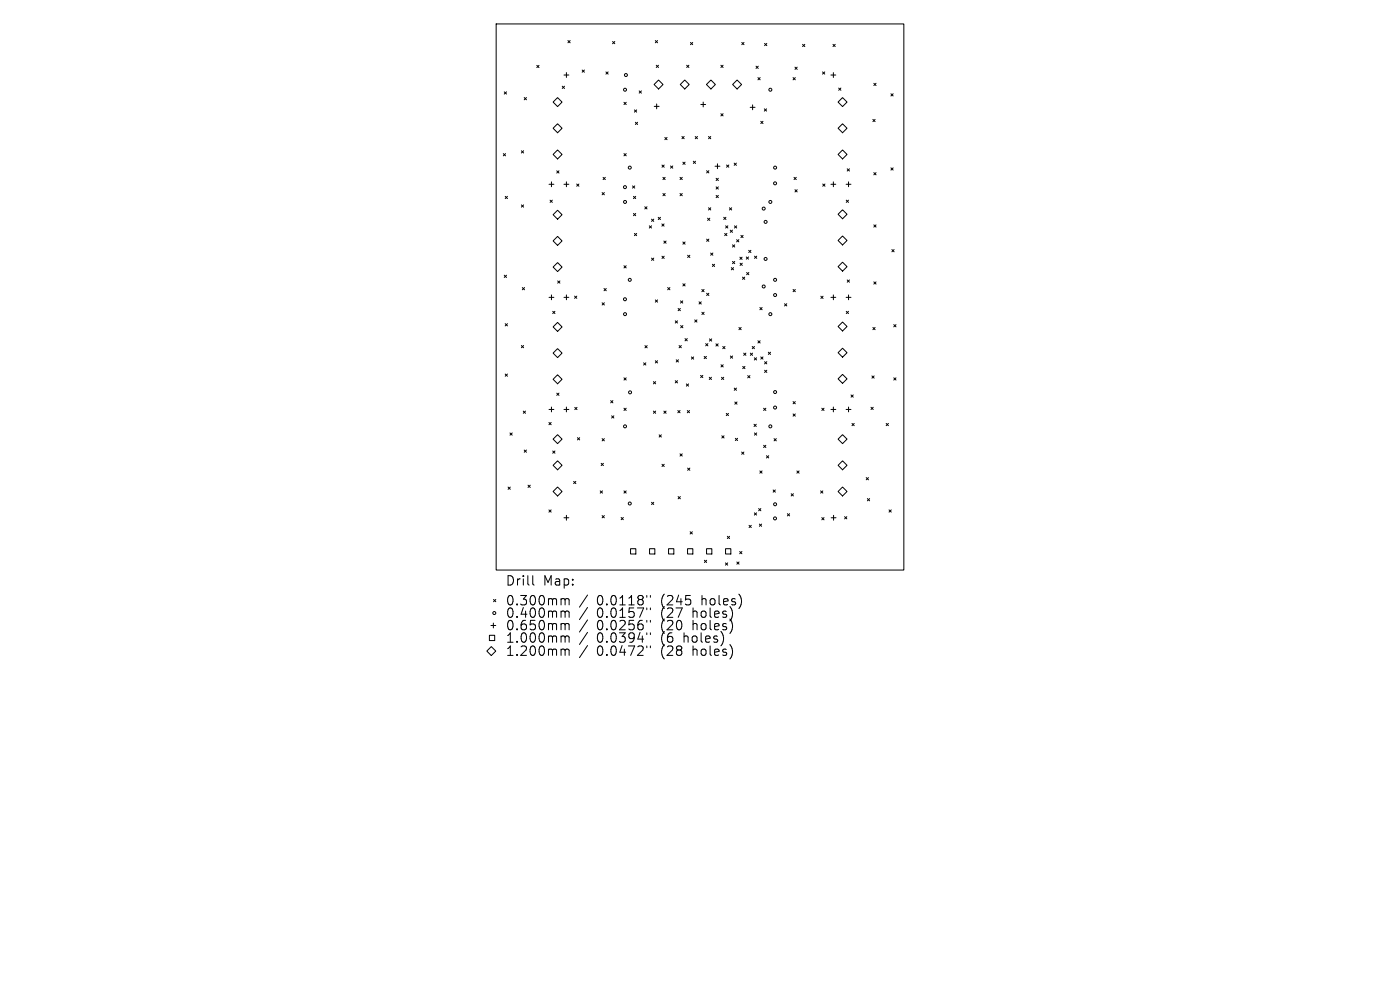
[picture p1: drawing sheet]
<svg xmlns="http://www.w3.org/2000/svg" width="297mm" height="210mm" viewBox="0 0 297 210" stroke-linecap="round" stroke-linejoin="round" font-family="sans-serif">
<defs><g id="words">
<g font-size="2.8">
<text x="107.2" y="124.5">Drill</text>
<text x="115.2" y="124.5">Map:</text>
<text x="107.2" y="128.7">0.300mm</text>
<text x="107.2" y="131.3">0.400mm</text>
<text x="126.6" y="128.7">0.0118&quot;</text>
<text x="126.6" y="131.3">0.0157&quot;</text>
<text x="140.3" y="128.7">(245</text>
<text x="140.3" y="131.3">(27</text>
<text x="147.2" y="131.3">holes)</text>
<text x="149.1" y="128.7">holes)</text>
<text x="107.2" y="134">0.650mm</text>
<text x="107.2" y="136.6">1.000mm</text>
<text x="126.6" y="134">0.0256&quot;</text>
<text x="126.6" y="136.6">0.0394&quot;</text>
<text x="140.3" y="134">(20</text>
<text x="140.3" y="136.6">(6</text>
<text x="145.3" y="136.6">holes)</text>
<text x="147.2" y="134">holes)</text>
<text x="107.2" y="139.4">1.200mm</text>
<text x="126.6" y="139.4">0.0472&quot;</text>
<text x="140.3" y="139.4">(28</text>
<text x="147.2" y="139.4">holes)</text>
</g>
</g></defs>
<g fill="none" stroke="#000" stroke-width=".21">
<path d="M105.3 5.1h86.4v115.8h-86.4zM107 19.5l.5 .5M107.5 19.5l-.5 .5M113.9 13.9l.5 .4M114.4 13.9l-.5 .4M119.3 18.3l.5 .5M119.6 15.9h1.1M119.8 18.3l-.5 .5M120.2 15.4v1M120.5 8.6l.5 .5M121 8.6l-.5 .5M123.5 14.8l.5 .5"/>
<path d="M124 14.8l-.5 .5M128.5 15.3l.5 .4M129 15.3l-.5 .4M130 8.8l.4 .5M130.4 8.8l-.4 .5M135.6 19.3l.5 .5M136.1 19.3l-.5 .5M139 8.6l.5 .5M139.2 13.8l.5 .5M139.5 8.6l-.5 .5M139.7 13.8l-.5 .5M139.7 17l1 .9-1 1-.9-1z"/>
<path d="M145.3 17l.9 .9-.9 1-1-1zM145.7 13.8l.4 .5M146.1 13.8l-.4 .5M146.5 9l.5 .5M147 9l-.5 .5M149.9 17.9l.9-.9 1 .9-1 1zM152.9 13.8l.5 .5M153.4 13.8l-.5 .5M156.4 17l.9 .9-.9 1-1-1zM157.4 9l.4 .5M157.8 9l-.4 .5M160.4 14l.5 .5"/>
<path d="M160.8 16.5l.5 .4M160.9 14l-.5 .5M161.3 16.5l-.5 .4M162.2 9.2l.5 .5M162.7 9.2l-.5 .5M168.2 16.5l.5 .4M168.6 14.2l.5 .5M168.7 16.5l-.5 .4M169.1 14.2l-.5 .5M170.3 9.4l.4 .5M170.7 9.4l-.4 .5M174.5 15.3l.5 .4"/>
<path d="M175 15.3l-.5 .4M176.3 15.9h1M176.7 9.4l.5 .5M176.8 15.4v1M177.2 9.4l-.5 .5M177.9 18.7l.5 .5M178.4 18.7l-.5 .5M185.4 17.7l.5 .4M185.9 17.7l-.5 .4M189 19.9l.5 .5M189.5 19.9l-.5 .5M106.8 32.6l.5 .5"/>
<path d="M107.3 32.6l-.5 .5M110.6 32l.5 .5M111.1 32l-.5 .5M111.2 20.7l.5 .5M111.7 20.7l-.5 .5M116.5 39.1h1M117 38.6v1M117.3 21.7l1-1 .9 1-.9 .9zM117.3 27.2l1-.9 .9 .9-.9 1zM117.3 32.8l1-1 .9 1-.9 .9zM118.1 36.2l.5 .5M118.6 36.2l-.5 .5"/>
<path d="M119.6 39.1h1.1M120.2 38.6v1M122.3 39l.5 .5M122.8 39l-.5 .5M127.9 37.6l.5 .5M128.4 37.6l-.5 .5M132.4 21.7l.4 .5M132.4 32.6l.4 .5M132.8 21.7l-.4 .5M132.8 32.6l-.4 .5M134.2 39.4l.5 .5M134.6 23.3l.5 .5"/>
<path d="M134.7 39.4l-.5 .5M134.8 25.9l.5 .5M135.1 23.3l-.5 .5M135.3 25.9l-.5 .5M138.8 22.6h1M139.3 22.1v1M140.4 35l.5 .5M140.6 37.6l.5 .5M140.9 35l-.5 .5M141 29.2l.5 .4M141.1 37.6l-.5 .5M141.5 29.2l-.5 .4"/>
<path d="M142.2 35.2l.5 .5M142.7 35.2l-.5 .5M144.3 37.6l.4 .5M144.7 29l.4 .4M144.7 37.6l-.4 .5M144.9 34.4l.4 .5M145.1 29l-.4 .4M145.3 34.4l-.4 .5M147.1 34.2l.5 .5M147.5 29l.5 .4M147.6 34.2l-.5 .5M148 29l-.5 .4"/>
<path d="M148.7 22.2h1M149.2 21.6v1.1M149.9 36.2l.5 .5M150.3 29l.5 .4M150.4 36.2l-.5 .5M150.8 29l-.5 .4M151.7 35.3h1M151.9 37.8l.5 .5M151.9 39.6l.5 .5M152.2 34.7v1.1M152.4 37.8l-.5 .5M152.4 39.6l-.5 .5"/>
<path d="M152.9 24.1l.5 .5M153.4 24.1l-.5 .5M154.1 35l.5 .5M154.6 35l-.5 .5M155.8 34.6l.4 .5M156.2 34.6l-.4 .5M159.1 22.8h1.1M159.7 22.3v1M161.4 25.7l.5 .5M161.9 25.7l-.5 .5M162.1 23.1l.5 .5M162.6 23.1l-.5 .5"/>
<path d="M168.4 37.6l.5 .5M168.9 37.6l-.5 .5M174.5 39l.5 .5M175 39l-.5 .5M176.3 39.1h1M176.8 38.6v1M177.8 21.7l.9-1 1 1-1 .9zM178.7 26.3l1 .9-1 1-.9-1zM178.7 31.8l1 1-1 .9-.9-.9zM179.5 39.1h1M179.7 35.8l.5 .5M180 38.6v1"/>
<path d="M180.2 35.8l-.5 .5M185.2 25.3l.5 .5M185.4 36.6l.5 .5M185.7 25.3l-.5 .5M185.9 36.6l-.5 .5M189 35.6l.5 .5M189.5 35.6l-.5 .5M107 58.4l.5 .5M107.2 41.7l.5 .4M107.5 58.4l-.5 .5M107.7 41.7l-.5 .4M110.6 43.5l.5 .4"/>
<path d="M111.1 43.5l-.5 .4M116.7 42.5l.5 .4M117.2 42.5l-.5 .4M117.3 45.5l1-.9 .9 .9-.9 1zM117.3 51.1l1-1 .9 1-.9 1zM117.3 56.7l1-1 .9 1-.9 .9zM118.3 59.6l.5 .5M118.8 59.6l-.5 .5M127.7 40.8l.5 .5M128.2 40.8l-.5 .5M132.4 56.4l.4 .4M132.8 56.4l-.4 .4"/>
<path d="M134.4 41.7l.5 .4M134.4 45.3l.5 .5M134.6 49.5l.5 .5M134.9 41.7l-.5 .4M134.9 45.3l-.5 .5M135.1 49.5l-.5 .5M136.8 43.9l.5 .4M137.3 43.9l-.5 .4M137.7 47.9l.5 .5M138.2 46.5l.5 .5M138.2 54.8l.5 .4M138.2 47.9l-.5 .5"/>
<path d="M138.7 46.5l-.5 .5M138.7 54.8l-.5 .4M139.6 46.1l.5 .5M140.1 46.1l-.5 .5M140.4 47.5l.5 .5M140.4 54.4l.5 .4M140.6 41l.5 .5M140.8 51.1l.5 .5M140.9 47.5l-.5 .5M140.9 54.4l-.5 .4M141.1 41l-.5 .5M141.3 51.1l-.5 .5"/>
<path d="M144.3 41l.4 .5M144.7 41l-.4 .5M144.9 51.3l.4 .5M145.3 51.3l-.4 .5M145.9 54.1l.5 .5M146.4 54.1l-.5 .5M149.9 50.7l.5 .5M150.1 46.3l.5 .5M150.3 44.1l.5 .4M150.4 50.7l-.5 .5M150.6 46.3l-.5 .5M150.8 53.7l.4 .4"/>
<path d="M150.8 44.1l-.5 .4M151.1 56.1l.5 .4M151.2 53.7l-.4 .4M151.6 56.1l-.5 .4M151.9 41.5l.5 .4M152.4 41.5l-.5 .4M153.5 46.1l.5 .5M153.7 49.5l.5 .5M153.9 47.9l.5 .5M154 46.1l-.5 .5M154.2 49.5l-.5 .5M154.4 47.9l-.5 .5"/>
<path d="M154.7 44.1l.5 .4M154.9 48.8l.5 .5M155.1 56.8l.5 .4M155.2 44.1l-.5 .4M155.4 51.9l.5 .5M155.4 48.8l-.5 .5M155.4 55.5l.5 .4M155.6 56.8l-.5 .4M155.8 47.9l.5 .5M155.9 51.9l-.5 .5M155.9 55.5l-.5 .4M156.3 50.8l.4 .5"/>
<path d="M156.3 47.9l-.5 .5M156.7 50.8l-.4 .5M157 54.6l.4 .4M157 55.8l.5 .5M157.2 49.9l.4 .5M157.4 54.6l-.4 .4M157.5 55.8l-.5 .5M157.5 58.8l.5 .5M157.6 49.9l-.4 .5M158 58.8l-.5 .5M158.3 54.5l.5 .5M158.4 57.8l.5 .5"/>
<path d="M158.8 54.5l-.5 .5M158.8 53.1l.5 .5M158.9 57.8l-.5 .5M159.3 53.1l-.5 .5M160.1 54.3l.4 .5M160.5 54.3l-.4 .5M168.6 40.2l.5 .5M169.1 40.2l-.5 .5M178.7 44.5l1 1-1 .9-.9-.9zM178.7 50.1l1 .9-1 1-.9-1zM178.7 55.6l1 1-1 .9-.9-.9zM179.5 42.5l.5 .4"/>
<path d="M179.7 59.4l.5 .5M180 42.5l-.5 .4M180.2 59.4l-.5 .5M185.4 47.7l.5 .5M185.4 59.8l.5 .5M185.9 59.8l-.5 .5M185.9 47.7l-.5 .5M189.2 52.9l.5 .5M189.7 52.9l-.5 .5M107.2 68.7l.5 .4M107.2 79.3l.5 .5M107.7 68.7l-.5 .4"/>
<path d="M107.7 79.3l-.5 .5M110.6 73.3l.5 .5M110.8 61l.5 .5M111.1 73.3l-.5 .5M111.3 61l-.5 .5M116.5 63.1h1M117 62.6v1M117.3 66l.4 .5M117.3 69.3l1-.9 .9 .9-.9 1zM117.3 74.9l1-.9 .9 .9-.9 1zM117.7 66l-.4 .5M119.6 63.1h1.1"/>
<path d="M120.2 62.6v1M121.9 62.8l.5 .5M122.4 62.8l-.5 .5M127.7 64.2l.5 .5M128.1 61.2l.5 .5M128.2 64.2l-.5 .5M128.6 61.2l-.5 .5M136.5 77l.5 .4M136.8 73.3l.5 .5M137 77l-.5 .4M137.3 73.3l-.5 .5M139 63.6l.5 .5"/>
<path d="M139 76.5l.5 .5M139.5 63.6l-.5 .5M139.5 76.5l-.5 .5M141.6 61l.5 .5M142.1 61l-.5 .5M143.3 68.1l.4 .4M143.5 76.3l.4 .5M143.7 68.1l-.4 .4M143.9 65.4l.4 .5M143.9 76.3l-.4 .5M144.1 73.3l.4 .5M144.3 65.4l-.4 .5"/>
<path d="M144.4 63.8l.4 .5M144.4 69.1l.5 .4M144.5 73.3l-.4 .5M144.8 63.8l-.4 .5M144.9 60.2l.4 .5M144.9 69.1l-.5 .4M145.3 71.8l.5 .5M145.3 60.2l-.4 .5M145.8 71.8l-.5 .5M146.7 75.7l.5 .5M147.2 75.7l-.5 .5M147.4 67.9l.5 .4"/>
<path d="M147.9 67.9l-.5 .4M148.3 64l.5 .5M148.6 79.6l.5 .5M148.8 64l-.5 .5M148.9 61.4l.5 .5M148.9 66.2l.5 .5M149.1 79.6l-.5 .5M149.4 61.4l-.5 .5M149.4 66.2l-.5 .5M149.4 75.6l.5 .5M149.7 72.9l.5 .5M149.9 75.6l-.5 .5"/>
<path d="M149.9 62.2l.5 .5M150.2 72.9l-.5 .5M150.4 62.2l-.5 .5M150.5 71.9l.5 .5M151 71.9l-.5 .5M151.9 72.9l.5 .5M152.4 72.9l-.5 .5M153 77.4l.4 .4M153.3 73.5l.5 .5M153.4 77.4l-.4 .4M153.8 73.5l-.5 .5M154.9 75.5l.5 .5"/>
<path d="M155.4 75.5l-.5 .5M156.8 69.5l.4 .4M157.2 69.5l-.4 .4M157.6 77.7l.4 .5M157.8 74.9l.4 .5M158 77.7l-.4 .5M158.2 74.9l-.4 .5M158.6 79.7l.5 .5M159.1 79.7l-.5 .5M159.2 74.9l.5 .5M159.6 73.5l.5 .5M159.7 74.9l-.5 .5"/>
<path d="M160 75.9l.5 .5M160.1 73.5l-.5 .5M160.5 75.9l-.5 .5M160.8 72.3l.5 .5M161.2 65.2l.5 .5M161.3 72.3l-.5 .5M161.4 75.7l.5 .5M161.7 65.2l-.5 .5M161.9 75.7l-.5 .5M162.2 76.7l.5 .5M162.2 78.5l.5 .5M162.7 76.7l-.5 .5"/>
<path d="M162.7 78.5l-.5 .5M163 74.7l.5 .5M163.5 74.7l-.5 .5M166.4 64.4l.5 .5M166.9 64.4l-.5 .5M168.2 61.4l.5 .5M168.7 61.4l-.5 .5M174.1 62.8l.5 .5M174.6 62.8l-.5 .5M176.3 63.1h1M176.8 62.6v1M178.7 68.3l1 1-1 .9-.9-.9z"/>
<path d="M178.7 73.9l1 .9-1 1-.9-1zM178.7 79.4l1 1-1 .9-.9-.9zM179.5 63.1h1M179.5 66l.5 .5M180 66l-.5 .5M180 62.6v1M185 79.7l.4 .5M185.2 69.5l.5 .4M185.4 79.7l-.4 .5M185.7 69.5l-.5 .4M189.6 68.9l.5 .4M190.1 68.9l-.5 .4"/>
<path d="M108.2 91.8l.5 .5M108.7 91.8l-.5 .5M111 87.2l.5 .5M111.2 95.5l.5 .4M111.5 87.2l-.5 .5M111.7 95.5l-.5 .4M116.4 89.6l.5 .5M116.5 86.9h1M116.9 89.6l-.5 .5M117 86.3v1.1M117.3 95.7l.4 .4M117.3 80.5l1-1 .9 1-.9 .9z"/>
<path d="M117.3 93.2l1-1 .9 1-.9 .9zM117.3 98.7l1-.9 .9 .9-.9 1zM117.7 95.7l-.4 .4M118.1 83.4l.5 .5M118.6 83.4l-.5 .5M119.6 86.9h1.1M120.2 86.3v1.1M121.9 86.4l.5 .5M122.4 86.4l-.5 .5M122.5 92.8l.5 .5M123 92.8l-.5 .5M127.5 98.3l.5 .5"/>
<path d="M127.7 93l.5 .5M128 98.3l-.5 .5M128.2 93l-.5 .5M129.6 85l.4 .5M129.8 88.2l.4 .5M130 85l-.4 .5M130.2 88.2l-.4 .5M132.4 80.1l.4 .5M132.4 86.6l.4 .5M132.8 80.1l-.4 .5M132.8 86.6l-.4 .5M138.6 81l.5 .4"/>
<path d="M138.6 87.2l.5 .5M139.1 87.2l-.5 .5M139.1 81l-.5 .4M139.8 92.2l.5 .5M140.3 92.2l-.5 .5M140.4 98.5l.5 .5M140.8 87.2l.5 .5M140.9 98.5l-.5 .5M141.3 87.2l-.5 .5M143.3 80.8l.4 .4M143.7 80.8l-.4 .4M143.8 87.1l.5 .5"/>
<path d="M144.3 96.3l.4 .4M144.3 87.1l-.5 .5M144.7 96.3l-.4 .4M145.6 81.4l.5 .5M145.8 87.1l.5 .5M145.9 99.3l.5 .5M146.1 81.4l-.5 .5M146.3 87.1l-.5 .5M146.4 99.3l-.5 .5M150.5 80l.4 .5M150.9 80l-.4 .5M153.1 80l.4 .5"/>
<path d="M153.1 92.4l.5 .5M153.5 80l-.4 .5M153.6 92.4l-.5 .5M154.1 87.7l.4 .5M154.5 87.7l-.4 .5M155.8 82.3l.4 .5M155.9 85.3l.5 .4M156 93l.5 .5M156.2 82.3l-.4 .5M156.4 85.3l-.5 .4M156.5 93l-.5 .5M157.3 95.9l.5 .5"/>
<path d="M157.8 95.9l-.5 .5M160 90l.4 .5M160.1 91.8l.4 .5M160.4 90l-.4 .5M160.5 91.8l-.4 .5M161.2 99.9l.5 .5M161.7 99.9l-.5 .5M162 86.6l.5 .5M162 94.5l.5 .4M162.5 86.6l-.5 .5M162.5 94.5l-.5 .4M162.6 96.7l.5 .4"/>
<path d="M163.1 96.7l-.5 .4M164.2 93l.5 .5M164.7 93l-.5 .5M168.2 85.2l.5 .5M168.2 87.8l.5 .5M168.7 85.2l-.5 .5M168.7 87.8l-.5 .5M169.1 99.9l.4 .5M169.5 99.9l-.4 .5M174.3 86.6l.5 .5M174.8 86.6l-.5 .5M176.3 86.9h1"/>
<path d="M176.8 86.3v1.1M178.7 92.2l1 1-1 .9-.9-.9zM178.7 97.8l1 .9-1 1-.9-1zM179.5 86.9h1M180 86.3v1.1M180.5 83.8l.5 .5M180.7 89.8l.5 .5M181 83.8l-.5 .5M181.2 89.8l-.5 .5M184.8 86.4l.4 .5M185.2 86.4l-.4 .5M188 89.8l.5 .5"/>
<path d="M188.5 89.8l-.5 .5M189.6 80.1l.5 .5M190.1 80.1l-.5 .5M107.8 103.3l.5 .5M108.3 103.3l-.5 .5M112 102.9l.5 .5M112.5 102.9l-.5 .5M116.4 108.2l.5 .4M116.9 108.2l-.5 .4M117.3 104.3l1-1 .9 1-.9 .9zM119.6 109.8h1.1M120.2 109.3v1"/>
<path d="M121.7 102.1l.5 .5M122.2 102.1l-.5 .5M127.3 104.1l.5 .5M127.7 109.4l.5 .4M127.8 104.1l-.5 .5M128.2 109.4l-.5 .4M131.8 109.8l.4 .4M132.2 109.8l-.4 .4M132.4 104.1l.4 .5M132.8 104.1l-.4 .5M133.8 116.4h1.1v1.1h-1.1zM137.8 116.4h1.1v1.1h-1.1z"/>
<path d="M138.2 106.5l.5 .5M138.7 106.5l-.5 .5M141.8 116.4h1.1v1.1h-1.1zM143.9 105.3l.4 .5M144.3 105.3l-.4 .5M145.9 116.4h1.1v1.1h-1.1zM146.4 112.8l.5 .5M146.9 112.8l-.5 .5M149.4 118.8l.5 .5M149.9 116.4h1.1v1.1h-1.1zM149.9 118.8l-.5 .5M153.9 119.4l.5 .5"/>
<path d="M153.9 116.4h1.1v1.1h-1.1zM154.3 113.8l.5 .4M154.4 119.4l-.5 .5M154.8 113.8l-.5 .4M156.3 119.2l.5 .5M156.8 119.2l-.5 .5M156.9 117l.5 .5M157.4 117l-.5 .5M158.9 111.4l.5 .5M159.4 111.4l-.5 .5M160 108.8l.5 .5M160.5 108.8l-.5 .5"/>
<path d="M160.9 107.9l.5 .5M161.1 111.2l.5 .4M161.4 107.9l-.5 .5M161.6 111.2l-.5 .4M164 103.9l.5 .5M164.5 103.9l-.5 .5M167 109l.5 .4M167.5 109l-.5 .4M167.8 104.7l.5 .5M168.3 104.7l-.5 .5M174.1 104.1l.5 .5M174.3 109.8l.5 .5"/>
<path d="M174.6 104.1l-.5 .5M174.8 109.8l-.5 .5M176.3 109.8h1.1M176.8 109.3v1M178.7 103.3l1 1-1 .9-.9-.9zM179.2 109.6l.5 .5M179.7 109.6l-.5 .5M183.8 101.3l.4 .5M184 105.8l.5 .4M184.2 101.3l-.4 .5M184.5 105.8l-.5 .4M188.6 108.2l.5 .4"/>
<path d="M189.1 108.2l-.5 .4M103.3 138.1l.9-.9 1 .9-1 1zM103.8 134.8h1.1v1.1h-1.1zM104.1 132.7h1.1M104.7 132.2v1M104.7 127.2l.5 .4M105.2 127.2l-.5 .4M113 122.1v1.7l.3 .3M119.3 127l.5 .1 .1 .2M119.3 129.6h.3l.3 .3M119.3 132.3l.5 .1 .1 .2M119.3 134.9l.5 .1 .1 .2"/>
<path d="M119.3 137.7l.5 .1 .1 .2M119.9 127.3l.3-.3 .4 .1 .1 1.2M119.9 127.3v1M119.9 129.9v1.1M119.9 132.6v1M119.9 135.2v1M119.9 138v1M119.9 129.9l.3-.3 .4 .1 .1 1.3M119.9 132.6l.3-.3 .4 .1 .1 1.2M119.9 135.2l.3-.3 .4 .1 .1 1.2M119.9 138l.3-.3 .4 .1 .1 1.2M124.6 126.2l-1.7 2.6"/>
<path d="M124.6 128.9l-1.7 2.5M124.6 131.5l-1.7 2.6M124.6 134.1l-1.7 2.6M124.6 136.9l-1.7 2.6M137.2 126.3v.4M137.2 129v.3M137.2 131.6v.4M137.2 134.2v.4M137.2 137v.4M138 126.3v.4M138 129v.3M138 131.6v.4"/>
<path d="M138 134.2v.4M138 137v.4"/>
<circle cx="132.6" cy="19" r=".32"/>
<circle cx="132.8" cy="15.9" r=".32"/>
<circle cx="163.4" cy="19" r=".32"/>
<circle cx="132.6" cy="39.7" r=".32"/>
<circle cx="133.6" cy="35.6" r=".32"/>
<circle cx="164.4" cy="38.9" r=".32"/>
<circle cx="164.4" cy="35.6" r=".32"/>
<circle cx="132.6" cy="42.8" r=".32"/>
<circle cx="133.6" cy="59.4" r=".32"/>
<circle cx="162" cy="44.2" r=".32"/>
<circle cx="162.4" cy="47.1" r=".32"/>
<circle cx="162.4" cy="54.9" r=".32"/>
<circle cx="163.4" cy="42.8" r=".32"/>
<circle cx="164.4" cy="59.4" r=".32"/>
<circle cx="132.6" cy="63.5" r=".32"/>
<circle cx="132.6" cy="66.6" r=".32"/>
<circle cx="162" cy="60.8" r=".32"/>
<circle cx="163.4" cy="66.6" r=".32"/>
<circle cx="164.4" cy="62.6" r=".32"/>
<circle cx="132.6" cy="90.4" r=".32"/>
<circle cx="133.7" cy="83.2" r=".32"/>
<circle cx="163.4" cy="90.4" r=".32"/>
<circle cx="164.4" cy="86.5" r=".32"/>
<circle cx="164.4" cy="83.2" r=".32"/>
<circle cx="133.6" cy="106.8" r=".32"/>
<circle cx="164.4" cy="110" r=".32"/>
<circle cx="164.4" cy="107" r=".32"/>
<circle cx="104.9" cy="130" r=".32"/>
</g>
<use href="#words"/>
</svg>
